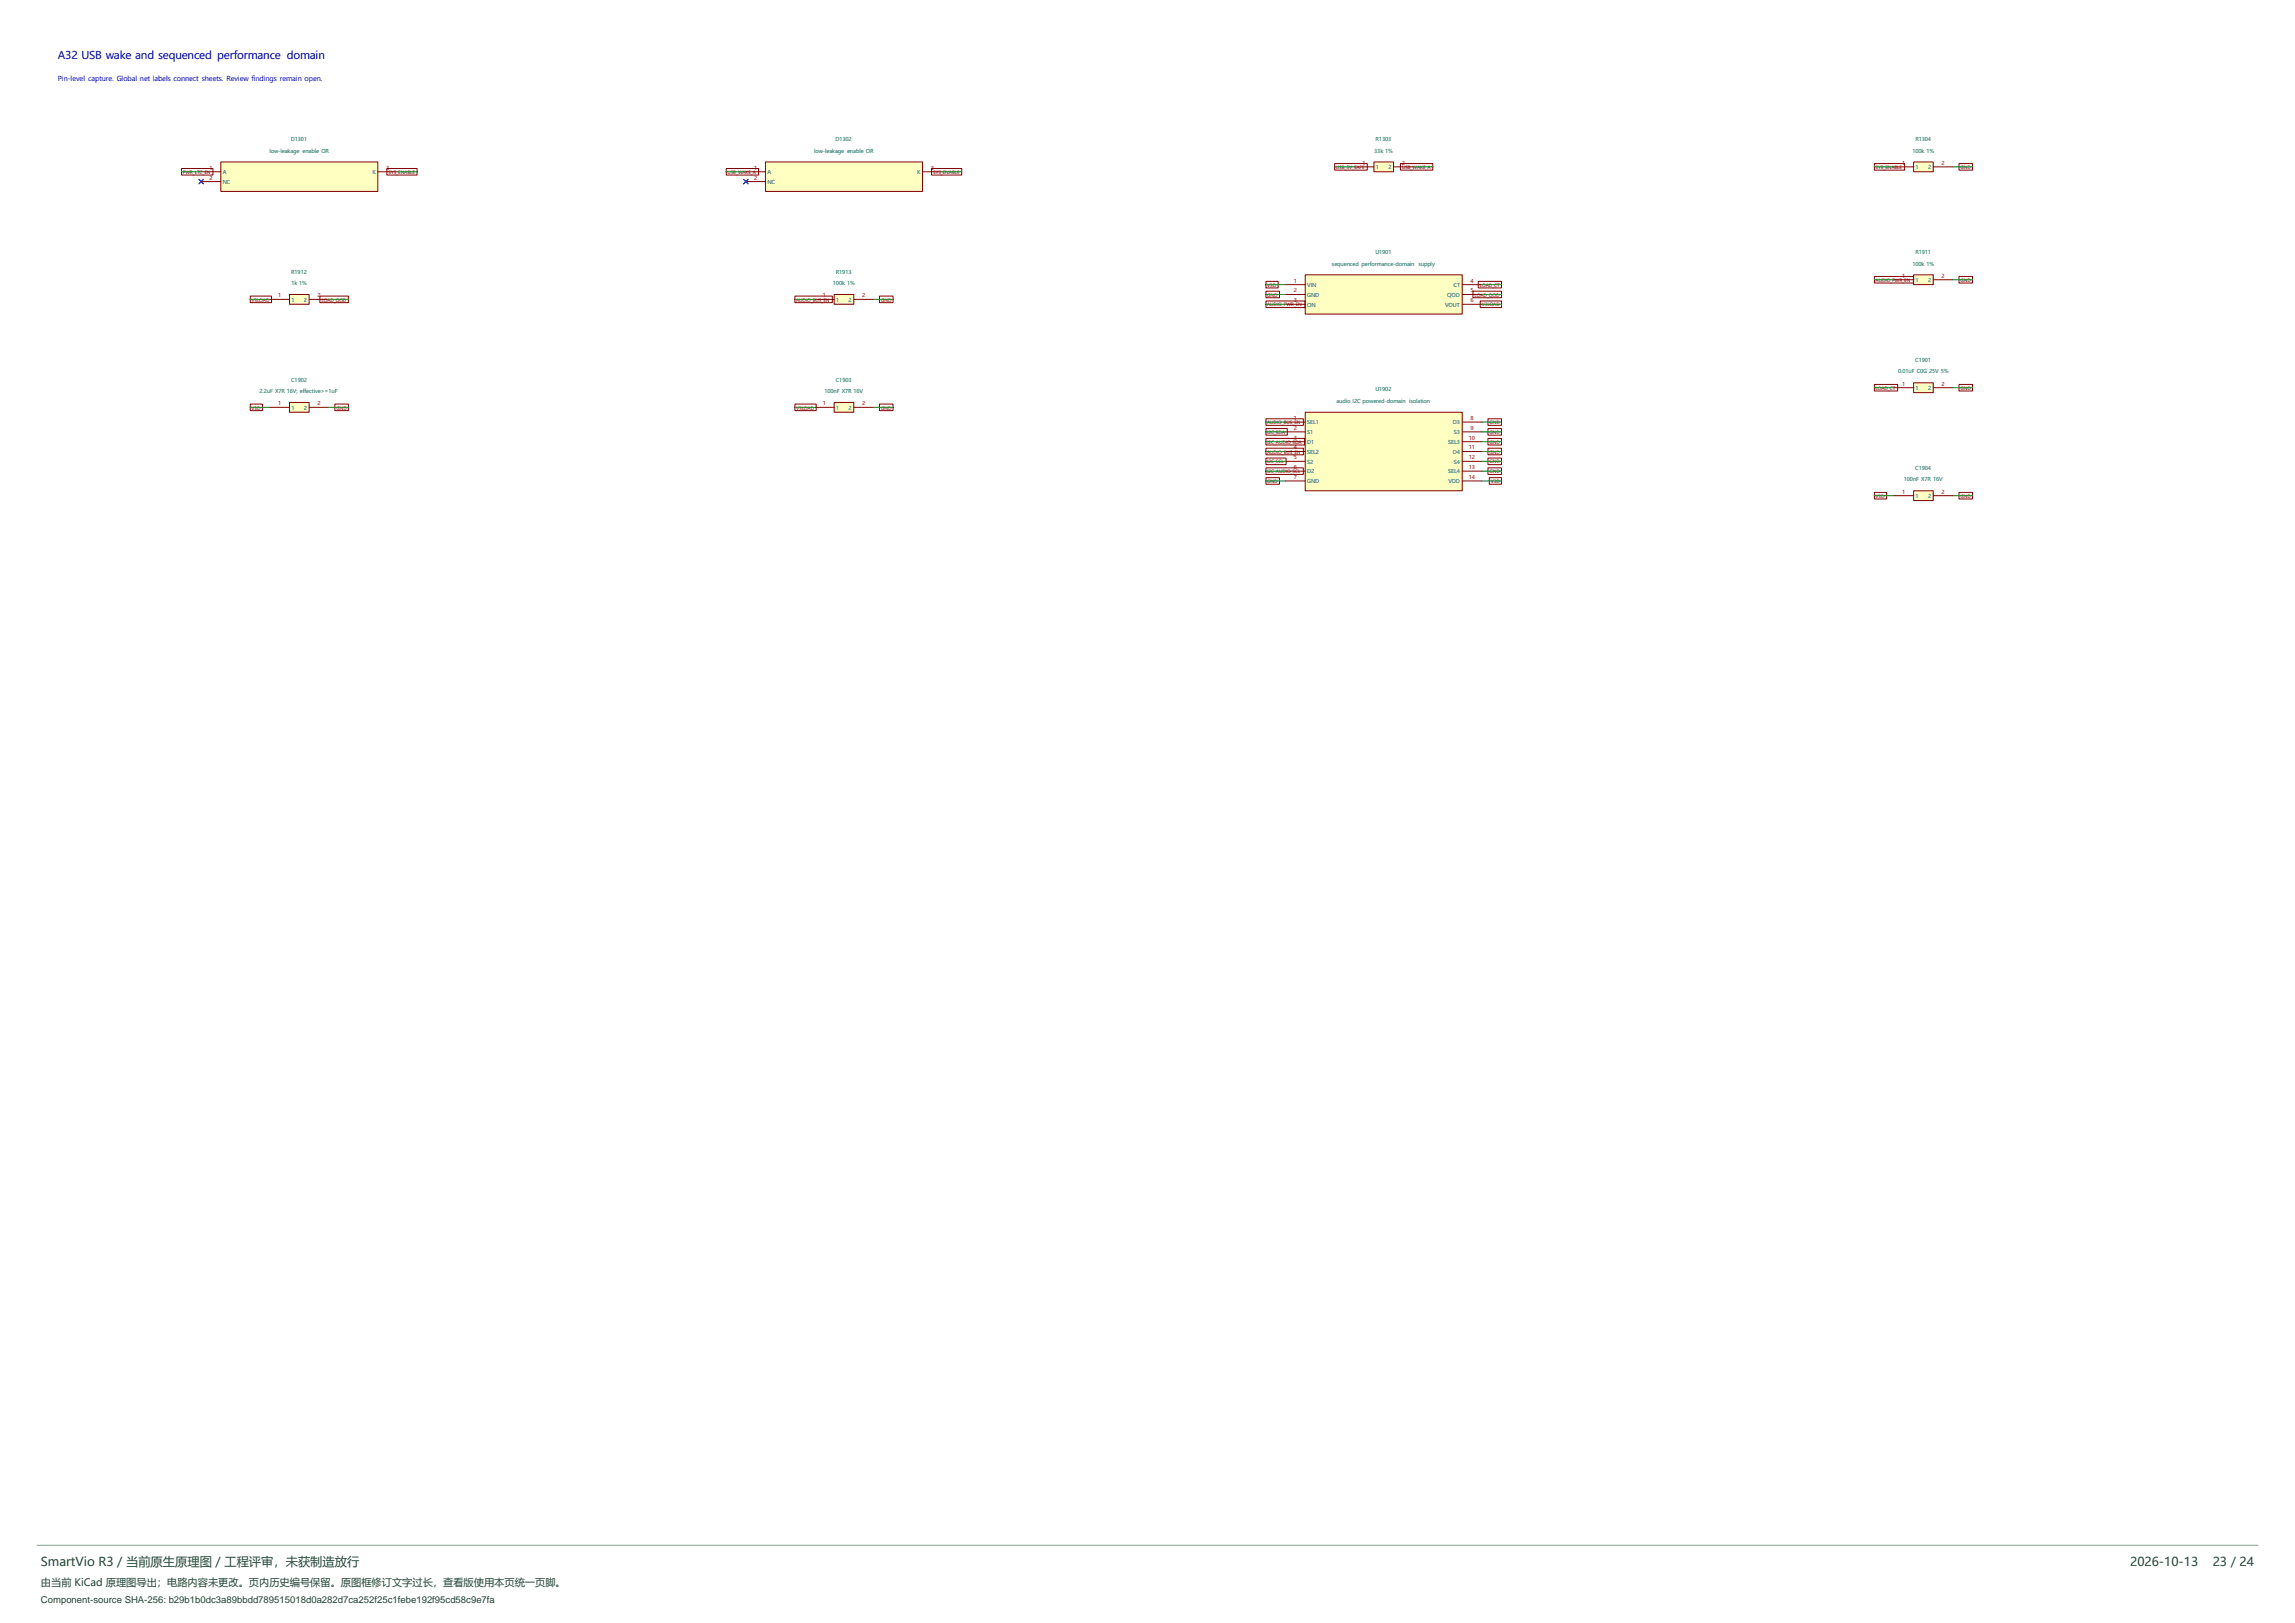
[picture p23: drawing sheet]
<svg xmlns="http://www.w3.org/2000/svg" width="594mm" height="420mm" viewBox="0 0 594 420" stroke-linecap="round" stroke-linejoin="round" font-family="sans-serif">
<defs><g id="words">
<g font-size="3.2" fill="#214236">
<text x="10.6" y="405.2">SmartVio R3 / 当前原生原理图 / 工程评审，未获制造放行</text>
<text x="551.3" y="405.2">2026-10-13</text>
<text x="572.7" y="405.2">23 / 24</text>
</g>
<text font-size="2.8" fill="#0000c2" x="15" y="15.2">A32 USB wake and sequenced performance domain</text>
<text font-size="2.6" fill="#214236" x="10.6" y="410.5">由当前 KiCad 原理图导出；电路内容未更改。页内历史编号保留。原图框修订文字过长，查看版使用本页统一页脚。</text>
<text font-size="2.5" fill="#214236" x="10.6" y="414.7">Component-source SHA-256: b29b1b0dc3a89bbdd789515018d0a282d7ca252f25c1febe192f95cd58c9e7fa</text>
<text font-size="1.8" fill="#0000c2" x="15" y="21.1">Pin-level capture. Global net labels connect sheets. Review findings remain open.</text>
<g font-size="1.4" fill="#006464">
<text x="69.7" y="39.5">low-leakage enable OR</text>
<text x="75.3" y="36.5">D1301</text>
<text x="210.7" y="39.5">low-leakage enable OR</text>
<text x="216.3" y="36.5">D1302</text>
<text x="355.7" y="39.5">33k 1%</text>
<text x="356" y="36.5">R1303</text>
<text x="495" y="39.5">100k 1%</text>
<text x="495.7" y="36.5">R1304</text>
<text x="57.7" y="45">A</text>
<text x="57.7" y="47.6">NC</text>
<text x="96.4" y="45">K</text>
<text x="198.6" y="45">A</text>
<text x="198.6" y="47.6">NC</text>
<text x="237.4" y="45">K</text>
<text x="356.1" y="43.8">1</text>
<text x="359.4" y="43.8">2</text>
<text x="495.8" y="43.8">1</text>
<text x="499.1" y="43.8">2</text>
<text x="356" y="65.7">U1901</text>
<text x="495.7" y="65.7">R1911</text>
<text x="75.4" y="70.8">R1912</text>
<text x="216.3" y="70.8">R1913</text>
<text x="344.7" y="68.7">sequenced performance-domain</text>
<text x="367.1" y="68.7">supply</text>
<text x="495" y="68.7">100k 1%</text>
<text x="75.4" y="73.8">1k 1%</text>
<text x="215.6" y="73.8">100k 1%</text>
<text x="338.3" y="74.2">VIN</text>
<text x="338.3" y="76.8">GND</text>
<text x="374.6" y="76.8">QOD</text>
<text x="376.2" y="74.2">CT</text>
<text x="495.8" y="73">1</text>
<text x="499.1" y="73">2</text>
<text x="75.4" y="78.1">1</text>
<text x="78.7" y="78.1">2</text>
<text x="216.4" y="78.1">1</text>
<text x="219.7" y="78.1">2</text>
<text x="338.3" y="79.3">ON</text>
<text x="374" y="79.3">VOUT</text>
<text x="495.7" y="93.6">C1901</text>
<text x="67.2" y="101.7">2.2uF X7R 16V; effective&gt;=1uF</text>
<text x="75.4" y="98.7">C1902</text>
<text x="213.4" y="101.7">100nF X7R 16V</text>
<text x="216.3" y="98.7">C1903</text>
<text x="356" y="101.3">U1902</text>
<text x="491.3" y="96.6">0.01uF C0G 25V 5%</text>
<text x="495.8" y="100.9">1</text>
<text x="499.1" y="100.9">2</text>
<text x="75.4" y="106">1</text>
<text x="78.7" y="106">2</text>
<text x="216.4" y="106">1</text>
<text x="219.7" y="106">2</text>
<text x="345.9" y="104.3">audio I2C powered-domain isolation</text>
<text x="338.3" y="109.8">SEL1</text>
<text x="338.3" y="112.3">S1</text>
<text x="376.1" y="109.8">D3</text>
<text x="376.3" y="112.3">S3</text>
<text x="338.3" y="114.9">D1</text>
<text x="338.3" y="117.4">SEL2</text>
<text x="338.3" y="120">S2</text>
<text x="374.8" y="114.9">SEL3</text>
<text x="376.1" y="117.4">D4</text>
<text x="376.3" y="120">S4</text>
<text x="338.3" y="122.5">D2</text>
<text x="338.3" y="125">GND</text>
<text x="374.8" y="122.5">SEL4</text>
<text x="374.9" y="125">VDD</text>
<text x="492.8" y="124.6">100nF X7R 16V</text>
<text x="495.7" y="121.6">C1904</text>
<text x="495.8" y="128.9">1</text>
<text x="499.1" y="128.9">2</text>
</g>
<g font-size="1.4" fill="#a90000">
<text x="54.2" y="43.9">1</text>
<text x="54.2" y="46.5">2</text>
<text x="99.9" y="43.9">3</text>
<text x="195.2" y="43.9">1</text>
<text x="195.2" y="46.5">2</text>
<text x="240.9" y="43.9">3</text>
<text x="352.6" y="42.7">1</text>
<text x="362.8" y="42.7">2</text>
<text x="492.3" y="42.7">1</text>
<text x="502.5" y="42.7">2</text>
<text x="492.3" y="71.9">1</text>
<text x="502.5" y="71.9">2</text>
<text x="72" y="76.9">1</text>
<text x="82.1" y="76.9">2</text>
<text x="212.9" y="76.9">1</text>
<text x="223.1" y="76.9">2</text>
<text x="334.9" y="73.1">1</text>
<text x="334.9" y="75.7">2</text>
<text x="380.6" y="73.1">4</text>
<text x="380.6" y="75.7">5</text>
<text x="334.9" y="78.2">3</text>
<text x="380.6" y="78.2">6</text>
<text x="492.3" y="99.8">1</text>
<text x="502.5" y="99.8">2</text>
<text x="72" y="104.9">1</text>
<text x="82.1" y="104.9">2</text>
<text x="212.9" y="104.9">1</text>
<text x="223.1" y="104.9">2</text>
<text x="334.9" y="108.7">1</text>
<text x="334.9" y="111.2">2</text>
<text x="334.9" y="113.8">3</text>
<text x="380.2" y="113.8">10</text>
<text x="380.6" y="108.7">8</text>
<text x="380.6" y="111.2">9</text>
<text x="334.9" y="116.3">4</text>
<text x="334.9" y="118.9">5</text>
<text x="380.2" y="116.3">11</text>
<text x="380.2" y="118.9">12</text>
<text x="334.9" y="121.4">6</text>
<text x="334.9" y="123.9">7</text>
<text x="380.2" y="121.4">13</text>
<text x="380.2" y="123.9">14</text>
<text x="492.3" y="127.7">1</text>
<text x="502.5" y="127.7">2</text>
</g>
<g font-size="1.2" fill="#840000">
<text x="47.3" y="45">PWR_LTC_EN</text>
<text x="100.6" y="45">SYS_ENABLE</text>
<text x="188.3" y="45">USB_WAKE_A</text>
<text x="241.5" y="45">SYS_ENABLE</text>
<text x="345.8" y="43.7">USB_5V_SAFE</text>
<text x="362.9" y="43.7">USB_WAKE_A</text>
<text x="485.5" y="43.7">SYS_ENABLE</text>
<text x="507.5" y="43.7">GND</text>
<text x="328" y="76.8">GND</text>
<text x="328" y="74.2">V3D</text>
<text x="381.7" y="76.8">LOAD_QOD</text>
<text x="383" y="74.2">LOAD_CT</text>
<text x="485.5" y="72.9">AUDIO_PWR_EN</text>
<text x="507.5" y="72.9">GND</text>
<text x="65.1" y="78">V3LOAD</text>
<text x="83.2" y="78">LOAD_QOD</text>
<text x="206.1" y="78">AUDIO_BUS_EN</text>
<text x="228.1" y="78">GND</text>
<text x="328" y="79.3">AUDIO_PWR_EN</text>
<text x="383.5" y="79.3">V3LOAD</text>
<text x="485.5" y="100.9">LOAD_CT</text>
<text x="507.5" y="100.9">GND</text>
<text x="65.1" y="106">V3D</text>
<text x="87.1" y="106">GND</text>
<text x="206.1" y="106">V3LOAD</text>
<text x="228.1" y="106">GND</text>
<text x="328" y="112.3">I2C_SDA</text>
<text x="328" y="109.8">AUDIO_BUS_EN</text>
<text x="385.5" y="109.8">GND</text>
<text x="385.5" y="112.3">GND</text>
<text x="328" y="117.4">AUDIO_BUS_EN</text>
<text x="328" y="119.9">I2C_SCL</text>
<text x="328" y="114.9">I2C_AUDIO_SDA</text>
<text x="385.5" y="117.4">GND</text>
<text x="385.5" y="119.9">GND</text>
<text x="385.5" y="114.9">GND</text>
<text x="328" y="122.5">I2C_AUDIO_SCL</text>
<text x="328" y="125">GND</text>
<text x="385.5" y="122.5">GND</text>
<text x="385.9" y="125">V3D</text>
<text x="485.5" y="128.8">V3D</text>
<text x="507.5" y="128.8">GND</text>
</g>
</g></defs>
<path d="M74.9 76.2h5.1v2.5h-5.1z" fill="#ffffc2"/>
<path d="M69.8 77.5h5.1M74.9 76.2h5.1v2.5h-5.1zM80 77.5h5.1" fill="none" stroke="#840000" stroke-width=".26"/>
<path d="M495.3 71.1h5.1v2.6h-5.1z" fill="#ffffc2"/>
<path d="M490.2 72.4h5.1M495.3 71.1h5.1v2.6h-5.1zM500.4 72.4h5.1" fill="none" stroke="#840000" stroke-width=".26"/>
<path d="M495.3 127h5.1v2.5h-5.1z" fill="#ffffc2"/>
<path d="M490.2 128.3h5.1M495.3 127h5.1v2.5h-5.1zM500.4 128.3h5.1" fill="none" stroke="#840000" stroke-width=".26"/>
<path d="M495.3 99.1h5.1v2.5h-5.1z" fill="#ffffc2"/>
<path d="M495.3 99.1h5.1v2.5h-5.1zM490.2 100.3h5.1M500.4 100.3h5.1" fill="none" stroke="#840000" stroke-width=".26"/>
<path d="M355.6 41.9h5.1v2.6h-5.1z" fill="#ffffc2"/>
<path d="M350.5 43.2h5.1M355.6 41.9h5.1v2.6h-5.1zM360.7 43.2h5.1" fill="none" stroke="#840000" stroke-width=".26"/>
<path d="M57.1 41.9h40.7v7.6h-40.7z" fill="#ffffc2"/>
<path d="M51.7 46.6l.8 .8M52.1 44.5h5M52.1 47h5M52.5 46.6l-.8 .8M57.1 41.9h40.7v7.6h-40.7zM97.8 44.5h5.1" fill="none" stroke="#840000" stroke-width=".26"/>
<path d="M215.9 104.1h5.1v2.6h-5.1z" fill="#ffffc2"/>
<path d="M210.8 105.4h5.1M215.9 104.1h5.1v2.6h-5.1zM221 105.4h5.1" fill="none" stroke="#840000" stroke-width=".26"/>
<path d="M198.1 41.9h40.7v7.6h-40.7z" fill="#ffffc2"/>
<path d="M192.7 46.6l.7 .8M193 44.5h5.1M193 47h5.1M193.4 46.6l-.7 .8M198.1 41.9h40.7v7.6h-40.7zM238.8 44.5h5" fill="none" stroke="#840000" stroke-width=".26"/>
<path d="M215.9 76.2h5.1v2.5h-5.1z" fill="#ffffc2"/>
<path d="M210.8 77.5h5.1M215.9 76.2h5.1v2.5h-5.1zM221 77.5h5.1" fill="none" stroke="#840000" stroke-width=".26"/>
<path d="M74.9 104.1h5.1v2.6h-5.1z" fill="#ffffc2"/>
<path d="M69.8 105.4h5.1M74.9 104.1h5.1v2.6h-5.1zM80 105.4h5.1" fill="none" stroke="#840000" stroke-width=".26"/>
<path d="M495.3 41.9h5.1v2.6h-5.1z" fill="#ffffc2"/>
<path d="M490.2 43.2h5.1M495.3 41.9h5.1v2.6h-5.1zM500.4 43.2h5.1" fill="none" stroke="#840000" stroke-width=".26"/>
<path d="M337.8 71.1h40.7v10.2h-40.7z" fill="#ffffc2"/>
<path d="M332.7 73.7h5.1M332.7 76.2h5.1M332.7 78.7h5.1M337.8 71.1h40.7v10.2h-40.7zM378.5 73.7h5M378.5 76.2h5M378.5 78.7h5" fill="none" stroke="#840000" stroke-width=".26"/>
<path d="M337.8 106.7h40.7v20.3h-40.7z" fill="#ffffc2"/>
<g fill="none" stroke="#840000" stroke-width=".26">
<path d="M47 43.6h8.1v1.7h-8.1zM100.1 43.6h7.8v1.7h-7.8zM188 43.6h8.3v1.7h-8.3zM241.1 43.6h7.8v1.7h-7.8zM345.4 42.3h8.5v1.7h-8.5zM362.5 42.3h8.3v1.7h-8.3zM485.1 42.3h7.9v1.7h-7.9zM507 42.3h3.5v1.7h-3.5zM64.8 76.6h5.5v1.7h-5.5zM82.8 76.6h7.4v1.7h-7.4zM205.7 76.6h9.7v1.7h-9.7zM227.6 76.6h3.5v1.7h-3.5z"/>
<path d="M327.7 75.3h3.5v1.8h-3.5zM327.7 77.9h10.1v1.7h-10.1zM327.7 72.8h3.1v1.7h-3.1zM381.2 75.3h7.4v1.8h-7.4zM382.6 72.8h6v1.7h-6zM383.1 77.9h5.5v1.7h-5.5zM485.1 71.5h10.1v1.7h-10.1zM507 71.5h3.5v1.7h-3.5zM485.1 99.5h6.1v1.7h-6.1zM507 99.5h3.5v1.7h-3.5zM64.8 104.6h3.1v1.7h-3.1zM86.7 104.6h3.5v1.7h-3.5z"/>
<path d="M205.7 104.6h5.5v1.7h-5.5zM227.6 104.6h3.5v1.7h-3.5zM327.7 116h9.6v1.7h-9.6zM327.7 118.5h5.2v1.7h-5.2zM327.7 110.9h5.5v1.7h-5.5zM327.7 108.4h9.6v1.7h-9.6zM327.7 113.4h10v1.8h-10zM332.7 109.2h5.1M332.7 111.8h5.1M332.7 114.3h5.1M332.7 116.8h5.1M332.7 119.4h5.1"/>
<path d="M337.8 106.7h40.7v20.3h-40.7zM378.5 109.2h5M378.5 111.8h5M378.5 114.3h5M378.5 116.8h5M378.5 119.4h5M385.1 116h3.5v1.7h-3.5zM385.1 118.5h3.5v1.7h-3.5zM385.1 108.4h3.5v1.7h-3.5zM385.1 110.9h3.5v1.7h-3.5zM385.1 113.4h3.5v1.8h-3.5zM327.7 121.1h9.6v1.7h-9.6z"/>
<path d="M327.7 123.6h3.5v1.7h-3.5zM332.7 121.9h5.1M332.7 124.5h5.1M378.5 121.9h5M378.5 124.5h5M385.1 121.1h3.5v1.7h-3.5zM385.5 123.6h3.1v1.7h-3.1zM485.1 127.4h3.2v1.7h-3.2zM507 127.4h3.5v1.7h-3.5z"/>
</g>
<g fill="none" stroke="#009600" stroke-width=".26">
<path d="M47 44.5h5.1M102.9 44.5h5M188 44.5h5M243.8 44.5h5.1M345.4 43.2h5.1M365.8 43.2h5M485.1 43.2h5.1M505.5 43.2h5M64.8 77.5h5M85.1 77.5h5.1M205.7 77.5h5.1M226.1 77.5h5"/>
<path d="M327.7 73.7h5M327.7 76.2h5M327.7 78.7h5M383.5 73.7h5.1M383.5 76.2h5.1M383.5 78.7h5.1M485.1 72.4h5.1M505.5 72.4h5M64.8 105.4h5M85.1 105.4h5.1M205.7 105.4h5.1M226.1 105.4h5"/>
<path d="M327.7 119.4h5M327.7 109.2h5M327.7 111.8h5M327.7 114.3h5M327.7 116.8h5M383.5 119.4h5.1M383.5 109.2h5.1M383.5 111.8h5.1M383.5 114.3h5.1M383.5 116.8h5.1M485.1 100.3h5.1M505.5 100.3h5"/>
<path d="M327.7 121.9h5M327.7 124.5h5M383.5 121.9h5.1M383.5 124.5h5.1M485.1 128.3h5.1M505.5 128.3h5"/>
</g>
<path d="M51.5 46.4l1.2 1.2M52.7 46.4l-1.2 1.2M192.4 46.4l1.2 1.2M193.6 46.4l-1.2 1.2" fill="none" stroke="#000084" stroke-width=".26"/>
<path d="M9.5 399.9h575" fill="none" stroke="#80a38f" stroke-width=".26"/>
<use href="#words"/>
</svg>
